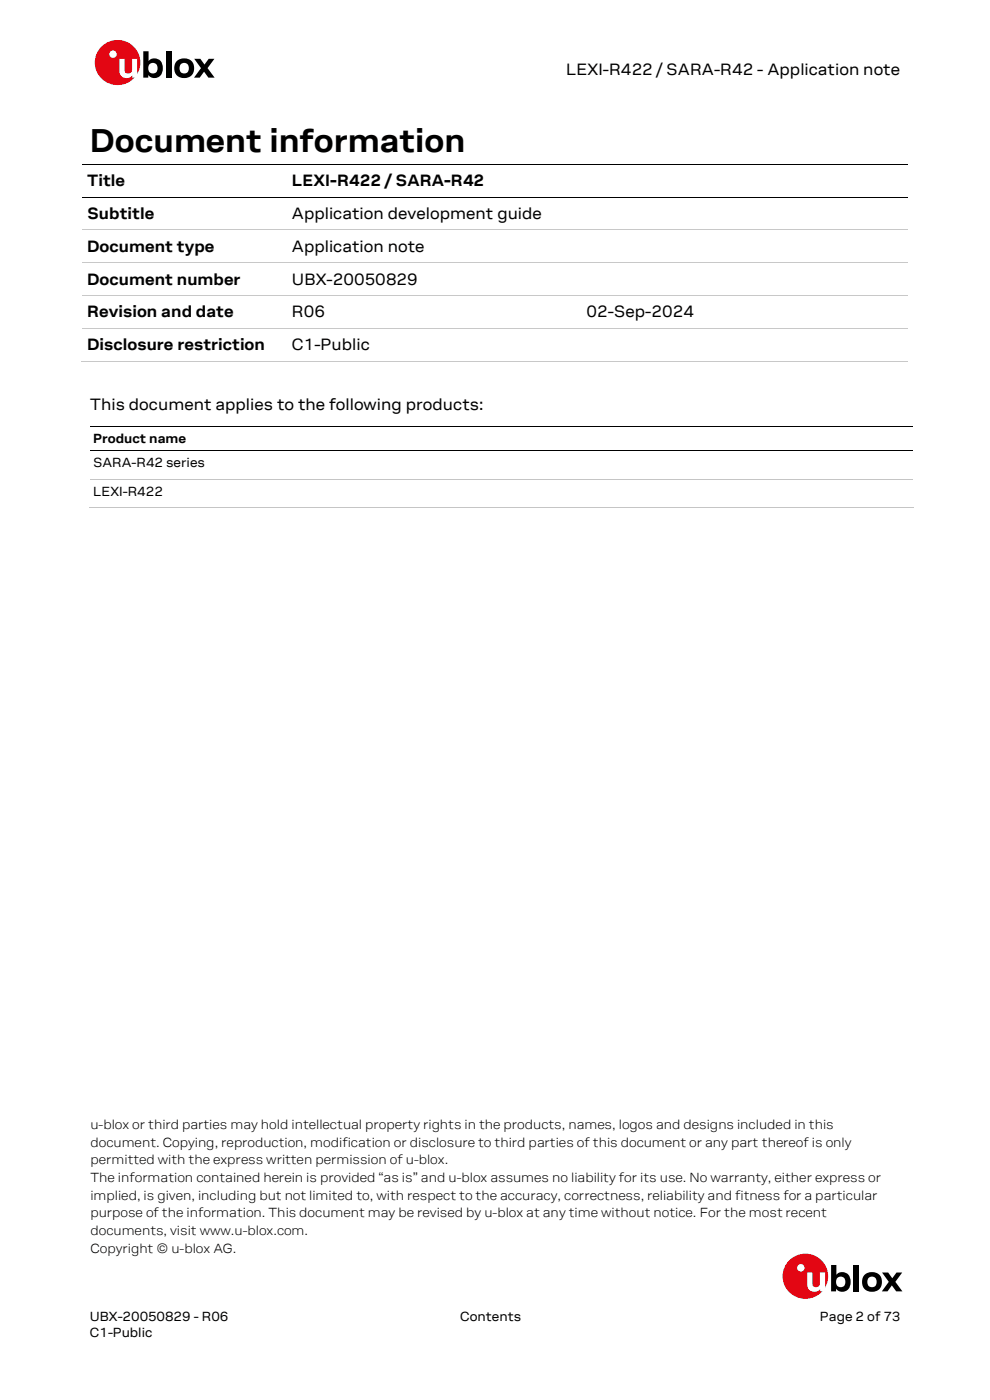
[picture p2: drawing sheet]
<svg xmlns="http://www.w3.org/2000/svg" width="210mm" height="297mm" viewBox="0 0 210 297" stroke-linecap="round" stroke-linejoin="round" font-family="sans-serif">
<defs><g id="words">
<text font-size="7.1" x="19" y="32.3">Document information</text>
<g font-size="3.5">
<text x="120.1" y="16">LEXI-R422 / SARA-R42 - Application note</text>
<text x="18.5" y="39.5">Title</text>
<text x="61.9" y="39.5">LEXI-R422 / SARA-R42</text>
<text x="18.5" y="46.4">Subtitle</text>
<text x="61.9" y="46.4">Application development guide</text>
<text x="18.5" y="53.4">Document type</text>
<text x="61.9" y="53.4">Application note</text>
<text x="18.5" y="60.4">Document number</text>
<text x="61.9" y="60.4">UBX-20050829</text>
<text x="18.5" y="67.4">Revision and date</text>
<text x="61.9" y="67.4">R06</text>
<text x="124.4" y="67.4">02-Sep-2024</text>
<text x="18.5" y="74.3">Disclosure restriction</text>
<text x="61.9" y="74.3">C1-Public</text>
<text x="19" y="87">This document applies to the following products:</text>
</g>
<g font-size="2.8">
<text x="19.8" y="94">Product name</text>
<text x="19.8" y="99.2">SARA-R42 series</text>
<text x="19.8" y="105.2">LEXI-R422</text>
<text x="19.2" y="239.6">u-blox or third parties may hold intellectual property rights in the products, names, logos and designs included in this</text>
<text x="19.2" y="243.3">document. Copying, reproduction, modification or disclosure to third parties of this document or any part thereof is only</text>
<text x="19.2" y="247.1">permitted with the express written permission of u-blox.</text>
<text x="19.2" y="250.8">The information contained herein is provided “as is” and u-blox assumes no liability for its use. No warranty, either express or</text>
<text x="19.2" y="254.5">implied, is given, including but not limited to, with respect to the accuracy, correctness, reliability and fitness for a particular</text>
<text x="19.2" y="258.3">purpose of the information. This document may be revised by u-blox at any time without notice. For the most recent</text>
<text x="19.2" y="262">documents, visit www.u-blox.com.</text>
<text x="19.2" y="265.8">Copyright © u-blox AG.</text>
<text x="19" y="280.2">UBX-20050829 - R06</text>
<text x="97.6" y="280.2">Contents</text>
<text x="173.9" y="280.2">Page 2 of 73</text>
<text x="19" y="283.8">C1-Public</text>
</g>
</g></defs>
<circle cx="25" cy="13.3" r="4.8" fill="#e30613"/>
<path d="M25.3 12.5h1.1v1.8a.87 .87 0 0 0 .2 1.1 .87 .87 0 0 0 1 .1l.2-.1a2.06 2.06 0 0 0 .2-1.8v-1.1h1.1v4h-1v-.5a1.53 1.53 0 0 1-1.8 .5 1.53 1.53 0 0 1-1-1.5z" fill="#fff"/>
<g fill="#000">
<path d="M35.2 10.9h1.1v5.6h-1.1zM41.2 12.5h1.3l.9 1.2 .9-1.2h1.2l-1.5 2 1.5 2h-1.3l-.9-1.3-.9 1.3h-1.2l1.4-2z"/>
<path d="M30.4 10.9h1.1v2.1a1.76 1.76 0 0 1 2.1-.4 1.76 1.76 0 0 1 .9 1.9 1.76 1.76 0 0 1-.9 1.9 1.76 1.76 0 0 1-2.1-.5v.6h-1.1zM31.4 14.5a1.09 1.09 0 0 0 2.1 0 1.09 1.09 0 0 0-2.1 0z"/>
<path d="M37.5 12.9a2.14 2.14 0 0 1 3.3 .3 2.14 2.14 0 0 1-.8 3.2 2.14 2.14 0 0 1-3-1.4 2.32 2.32 0 0 1 .5-2.1zM38 14.5a1.1 1.1 0 0 0 2.2 0 1.1 1.1 0 0 0-2.2 0z"/>
</g>
<circle cx="24" cy="11.5" r=".8" fill="#fff"/>
<path d="M17.5 34.8h42.5M60.2 34.8h132.4M17.5 41.8h42.5M60.2 41.8h132.4" fill="none" stroke="#000" stroke-width=".21"/>
<g fill="#000">
<path d="M60 34.8h.2v.1h-.2z" fill-rule="evenodd"/>
<path d="M60 41.7h.2v.2h-.2z" fill-rule="evenodd"/>
</g>
<path d="M17.5 48.8h42.5" fill="none" stroke="#c8c8c8" stroke-width=".21"/>
<path d="M60 48.7h.2v.2h-.2z" fill-rule="evenodd" fill="#c8c8c8"/>
<path d="M60.2 48.8h66.1" fill="none" stroke="#c8c8c8" stroke-width=".21"/>
<path d="M126.3 48.7h.1v.2h-.1z" fill-rule="evenodd" fill="#c8c8c8"/>
<path d="M17.5 55.8h42.5M126.4 48.8h66.2" fill="none" stroke="#c8c8c8" stroke-width=".21"/>
<path d="M60 55.7h.2v.1h-.2z" fill-rule="evenodd" fill="#c8c8c8"/>
<path d="M60.2 55.8h62.3" fill="none" stroke="#c8c8c8" stroke-width=".21"/>
<path d="M122.5 55.7h.2v.1h-.2z" fill-rule="evenodd" fill="#c8c8c8"/>
<path d="M122.7 55.8h3.6" fill="none" stroke="#c8c8c8" stroke-width=".21"/>
<path d="M126.3 55.7h.1v.1h-.1z" fill-rule="evenodd" fill="#c8c8c8"/>
<path d="M126.4 55.8h66.2M17.5 62.7h42.5" fill="none" stroke="#c8c8c8" stroke-width=".21"/>
<path d="M60 62.7h.2v.1h-.2z" fill-rule="evenodd" fill="#c8c8c8"/>
<path d="M60.2 62.7h62.3" fill="none" stroke="#c8c8c8" stroke-width=".21"/>
<path d="M122.5 62.7h.2v.1h-.2z" fill-rule="evenodd" fill="#c8c8c8"/>
<path d="M17.5 69.7h42.5M122.7 62.7h69.9" fill="none" stroke="#c8c8c8" stroke-width=".21"/>
<path d="M60 69.6h.2v.2h-.2z" fill-rule="evenodd" fill="#c8c8c8"/>
<path d="M60.2 69.7h62.3" fill="none" stroke="#c8c8c8" stroke-width=".21"/>
<path d="M122.5 69.6h.2v.2h-.2z" fill-rule="evenodd" fill="#c8c8c8"/>
<path d="M17.2 76.7h42.8M122.7 69.7h69.9" fill="none" stroke="#c8c8c8" stroke-width=".21"/>
<path d="M59.7 76.6h.2v.2h-.2z" fill-rule="evenodd" fill="#c8c8c8"/>
<path d="M59.9 76.7h132.7" fill="none" stroke="#c8c8c8" stroke-width=".21"/>
<path d="M19 90.4h87.4M19 95.7h87.4M106.6 90.4h87.2M106.6 95.7h87.2" fill="none" stroke="#000" stroke-width=".21"/>
<g fill="#000">
<path d="M106.4 90.4h.2v.1h-.2z" fill-rule="evenodd"/>
<path d="M106.4 95.6h.2v.2h-.2z" fill-rule="evenodd"/>
</g>
<path d="M19 101.7h87.4" fill="none" stroke="#c5c5c5" stroke-width=".21"/>
<path d="M106.4 101.6h.2v.2h-.2z" fill-rule="evenodd" fill="#c5c5c5"/>
<path d="M18.8 107.8h87.6M106.6 101.7h87.2" fill="none" stroke="#c5c5c5" stroke-width=".21"/>
<path d="M106.1 107.7h.2v.1h-.2z" fill-rule="evenodd" fill="#c5c5c5"/>
<path d="M106.3 107.8h87.5" fill="none" stroke="#c5c5c5" stroke-width=".21"/>
<circle cx="170.9" cy="270.8" r="4.8" fill="#e30613"/>
<path d="M171.2 270h1.1v1.9a.87 .87 0 0 0 .2 1 .87 .87 0 0 0 1 .1l.2-.1a2.06 2.06 0 0 0 .2-1.8v-1.1h1.2v4h-1.1v-.5a1.53 1.53 0 0 1-1.8 .5 1.53 1.53 0 0 1-1-1.5z" fill="#fff"/>
<g fill="#000">
<path d="M181.1 268.4h1.1v5.6h-1.1zM187.1 270h1.3l.9 1.2 .9-1.2h1.2l-1.5 2 1.5 2h-1.3l-.9-1.3-.9 1.3h-1.2l1.4-2z"/>
<path d="M176.3 268.4h1.1v2.1a1.76 1.76 0 0 1 2.1-.4 1.76 1.76 0 0 1 1 1.9 1.76 1.76 0 0 1-1 1.9 1.76 1.76 0 0 1-2.1-.5v.6h-1.1zM177.3 272a1.09 1.09 0 0 0 2.1 0 1.09 1.09 0 0 0-2.1 0z"/>
<path d="M183.5 270.4a2.14 2.14 0 0 1 3.2 .3 2.14 2.14 0 0 1-.8 3.2 2.14 2.14 0 0 1-3-1.4 2.32 2.32 0 0 1 .6-2.1zM183.9 272a1.1 1.1 0 0 0 2.2 0 1.1 1.1 0 0 0-2.2 0z"/>
</g>
<circle cx="169.9" cy="269" r=".8" fill="#fff"/>
<use href="#words"/>
</svg>
